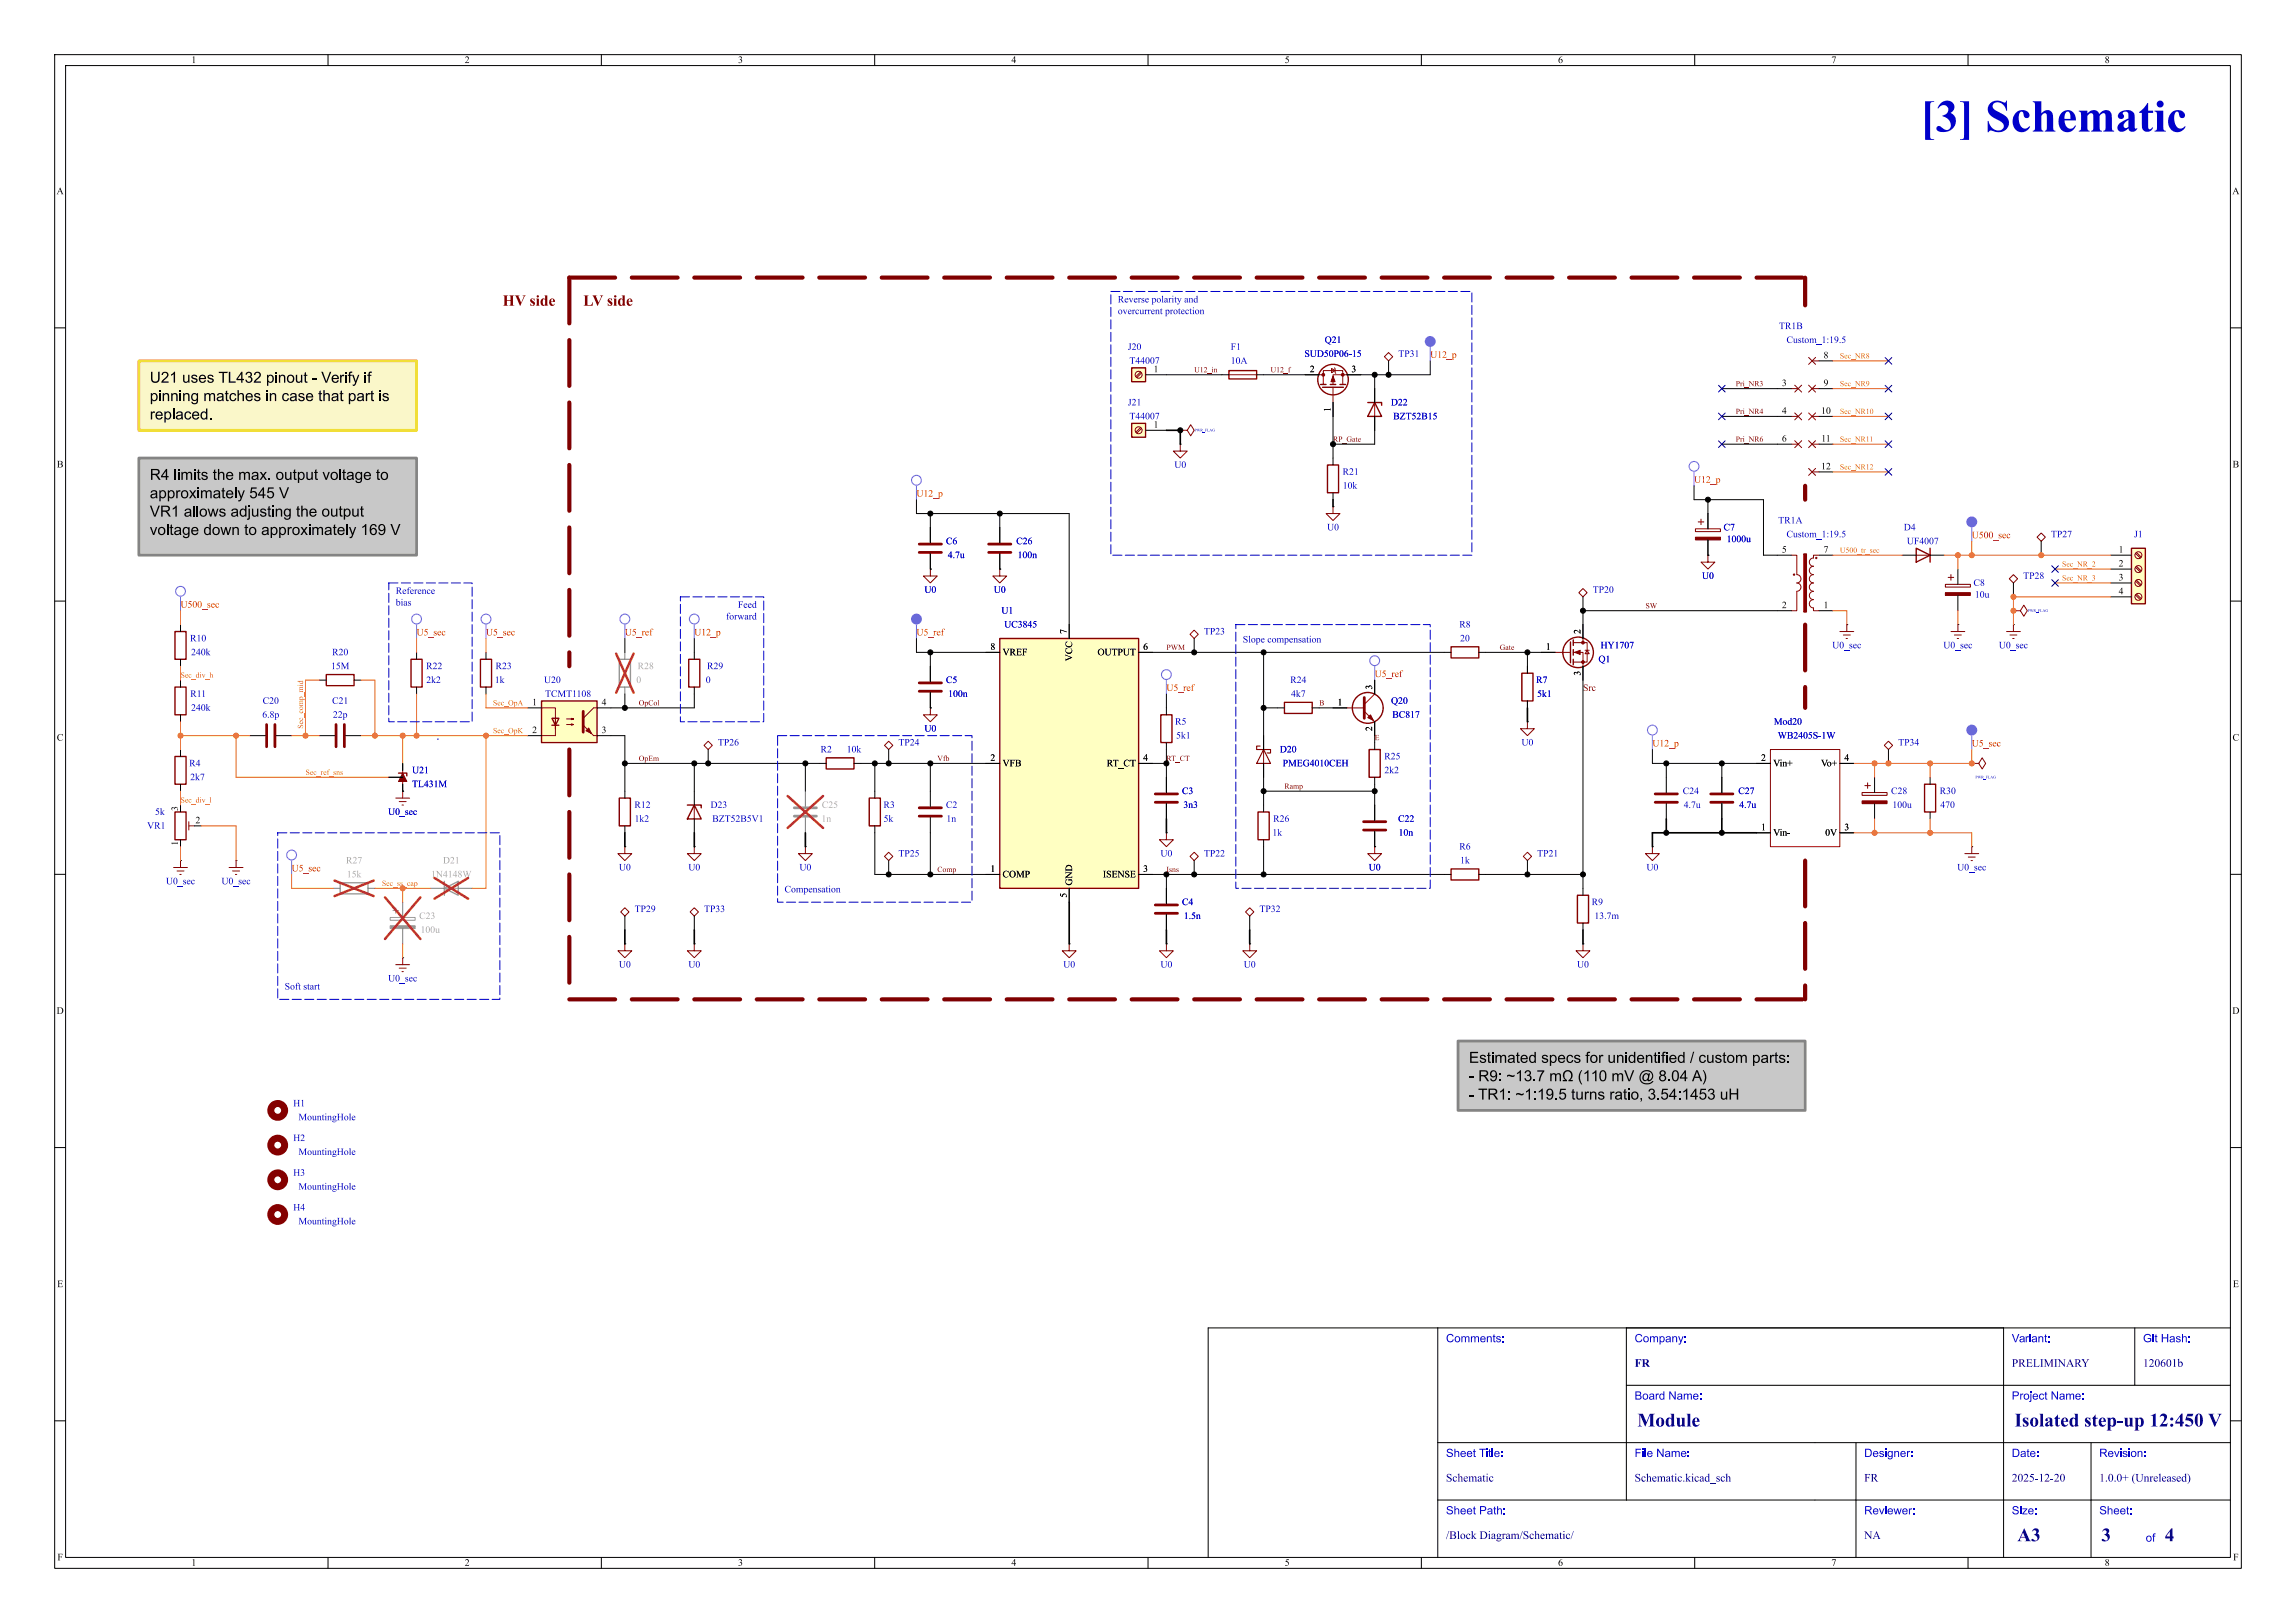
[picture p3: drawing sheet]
<svg xmlns="http://www.w3.org/2000/svg" width="420mm" height="297mm" viewBox="0 0 420 297" stroke-linecap="round" stroke-linejoin="round" font-family="sans-serif">
<defs><g id="words">
<text font-size="8.4" fill="#0000c2" x="351.3" y="26.3">[3] Schematic</text>
<g font-size="3.5" fill="#00007f">
<text x="299.5" y="261.9">Module</text>
<text x="368.5" y="261.9">Isolatedstep-up12:450V</text>
<text x="369" y="282.9">A3</text>
<text x="384.4" y="282.9">3</text>
<text x="396" y="282.9">4</text>
</g>
<g font-size="2.8" fill="#7f0000">
<text x="91.9" y="57.1">HV side</text>
<text x="106.7" y="57.1">LV side</text>
</g>
<g font-size="2.8">
<text x="27.4" y="71.2">U21 uses TL432 pinout - Verify if</text>
<text x="27.4" y="74.5">pinning matches in case that part is</text>
<text x="27.4" y="77.9">replaced.</text>
<text x="27.4" y="89">R4 limits the max. output voltage to</text>
<text x="27.4" y="92.3">approximately 545 V</text>
<text x="27.4" y="95.7">VR1 allows adjusting the output</text>
<text x="27.4" y="99">voltage down to approximately 169 V</text>
<text x="268.7" y="195.6">Estimated specs for unidentified / custom parts:</text>
</g>
<g font-size="2.1" fill="#00f">
<text x="264.5" y="246.2">Comments:</text>
<text x="299" y="246.2">Company:</text>
<text x="368" y="246.2">Variant:</text>
<text x="392" y="246.2">Git Hash:</text>
<text x="299" y="256.7">Board Name:</text>
<text x="368" y="256.7">Project Name:</text>
<text x="264.5" y="267.2">Sheet Title:</text>
<text x="299" y="267.2">File Name:</text>
<text x="341" y="267.2">Designer:</text>
<text x="368" y="267.2">Date:</text>
<text x="384" y="267.2">Revision:</text>
<text x="264.5" y="277.7">Sheet Path:</text>
<text x="341" y="277.7">Reviewer:</text>
<text x="368" y="277.7">Size:</text>
<text x="384" y="277.7">Sheet:</text>
<text x="392.5" y="282.7">of</text>
</g>
<g font-size="2.1" fill="#00007f">
<text x="299" y="250.7">FR</text>
<text x="368" y="250.7">PRELIMINARY</text>
<text x="392" y="250.7">120601b</text>
<text x="264.5" y="271.7">Schematic</text>
<text x="299" y="271.7">Schematic.kicad_sch</text>
<text x="341" y="271.7">FR</text>
<text x="368" y="271.7">2025-12-20</text>
<text x="384" y="271.7">1.0.0+(Unreleased)</text>
<text x="264.5" y="282.2">/Block Diagram/Schematic/</text>
<text x="341" y="282.2">NA</text>
</g>
<g font-size="1.8">
<text x="35" y="12">1</text>
<text x="85" y="12">2</text>
<text x="135" y="12">3</text>
<text x="185" y="12">4</text>
<text x="235" y="12">5</text>
<text x="285" y="12">6</text>
<text x="335" y="12">7</text>
<text x="385" y="12">8</text>
<text x="10.3" y="36">A</text>
<text x="408.3" y="36">A</text>
<text x="333.6" y="65.8">8</text>
<text x="211" y="68.3">1</text>
<text x="239.6" y="68.3">2</text>
<text x="247.2" y="68.3">3</text>
<text x="325.9" y="70.9">3</text>
<text x="333.6" y="70.9">9</text>
<text x="243.6" y="75.4" transform="rotate(-90 243.6 75.4)">1</text>
<text x="325.9" y="75.9">4</text>
<text x="333.1" y="75.9">10</text>
<text x="211" y="78.5">1</text>
<text x="325.9" y="81">6</text>
<text x="333.2" y="81">11</text>
<text x="10.4" y="86">B</text>
<text x="333.1" y="86.1">12</text>
<text x="408.4" y="86">B</text>
<text x="325.9" y="101.3">5</text>
<text x="333.6" y="101.3">7</text>
<text x="387.5" y="101.3">1</text>
<text x="387.5" y="103.9">2</text>
<text x="387.5" y="106.4">3</text>
<text x="325.9" y="111.5">2</text>
<text x="333.6" y="111.5">1</text>
<text x="387.5" y="109">4</text>
<text x="181.2" y="119.1">8</text>
<text x="195.3" y="116" transform="rotate(-90 195.3 116)">7</text>
<text x="209.1" y="119.1">6</text>
<text x="282.8" y="119.1">1</text>
<text x="289.3" y="116" transform="rotate(-90 289.3 116)">2</text>
<text x="183.4" y="120.4">VREF</text>
<text x="196.6" y="121" transform="rotate(-90 196.6 121)">VCC</text>
<text x="200.8" y="120.4">OUTPUT</text>
<text x="289.3" y="123.6" transform="rotate(-90 289.3 123.6)">3</text>
<text x="97.3" y="129.3">1</text>
<text x="110" y="129.3">4</text>
<text x="244.7" y="129.3">1</text>
<text x="251.2" y="126.2" transform="rotate(-90 251.2 126.2)">3</text>
<text x="10.4" y="136">C</text>
<text x="97.3" y="134.4">2</text>
<text x="110" y="134.4">3</text>
<text x="251.2" y="133.8" transform="rotate(-90 251.2 133.8)">2</text>
<text x="408.4" y="136">C</text>
<text x="181.2" y="139.4">2</text>
<text x="183.4" y="140.7">VFB</text>
<text x="202.4" y="140.7">RT_CT</text>
<text x="209.1" y="139.4">4</text>
<text x="322.1" y="139.4">2</text>
<text x="324.4" y="140.7">Vin+</text>
<text x="333.1" y="140.7">Vo+</text>
<text x="337.4" y="139.4">4</text>
<text x="32.8" y="148.4" transform="rotate(-90 32.8 148.4)">3</text>
<text x="32.8" y="154.7" transform="rotate(-90 32.8 154.7)">1</text>
<text x="35.8" y="150.9">2</text>
<text x="322.1" y="152.1">1</text>
<text x="324.4" y="153.4">Vin-</text>
<text x="333.9" y="153.4">0V</text>
<text x="337.4" y="152.1">3</text>
<text x="181.2" y="159.8">1</text>
<text x="183.4" y="161">COMP</text>
<text x="201.8" y="161">ISENSE</text>
<text x="209.1" y="159.8">3</text>
<text x="195.3" y="164.3" transform="rotate(-90 195.3 164.3)">5</text>
<text x="196.6" y="162.1" transform="rotate(-90 196.6 162.1)">GND</text>
<text x="10.3" y="186">D</text>
<text x="408.3" y="186">D</text>
<text x="10.4" y="236">E</text>
<text x="408.4" y="236">E</text>
<text x="10.5" y="286">F</text>
<text x="35" y="287">1</text>
<text x="85" y="287">2</text>
<text x="135" y="287">3</text>
<text x="185" y="287">4</text>
<text x="235" y="287">5</text>
<text x="285" y="287">6</text>
<text x="335" y="287">7</text>
<text x="385" y="287">8</text>
<text x="408.5" y="286">F</text>
</g>
<g font-size="1.8" fill="#0000c2">
<text x="204.5" y="56.1">Reversepolarityand</text>
<text x="204.5" y="58.2">overcurrentprotection</text>
<text x="206.3" y="64.5">J20</text>
<text x="225.1" y="64.5">F1</text>
<text x="238.6" y="65.8">SUD50P06-15</text>
<text x="242.3" y="63.2">Q21</text>
<text x="255.8" y="65.8">TP31</text>
<text x="325.4" y="60.7">TR1B</text>
<text x="326.8" y="63.2">Custom_1:19.5</text>
<text x="206.6" y="67">T44007</text>
<text x="225.1" y="67">10A</text>
<text x="206.3" y="74.6">J21</text>
<text x="206.6" y="77.2">T44007</text>
<text x="254.4" y="74.6">D22</text>
<text x="254.8" y="77.2">BZT52B15</text>
<text x="214.8" y="86.1">U0</text>
<text x="245.6" y="87.3">R21</text>
<text x="245.6" y="89.9">10k</text>
<text x="173" y="100">C6</text>
<text x="185.9" y="100">C26</text>
<text x="242.8" y="97.5">U0</text>
<text x="315.3" y="97.5">C7</text>
<text x="315.8" y="99.7">1000u</text>
<text x="325.3" y="96.2">TR1A</text>
<text x="326.8" y="98.8">Custom_1:19.5</text>
<text x="348.2" y="97.5">D4</text>
<text x="348.8" y="100">UF4007</text>
<text x="375.2" y="98.8">TP27</text>
<text x="390.4" y="98.8">J1</text>
<text x="173.4" y="102.6">4.7u</text>
<text x="186.1" y="102.6">100n</text>
<text x="311.3" y="106.4">U0</text>
<text x="361" y="107.7">C8</text>
<text x="370.1" y="106.4">TP28</text>
<text x="72.4" y="109.4">Reference</text>
<text x="72.4" y="111.5">bias</text>
<text x="135" y="111.9">Feed</text>
<text x="169.1" y="108.9">U0</text>
<text x="181.8" y="108.9">U0</text>
<text x="183.2" y="112.7">U1</text>
<text x="291.3" y="108.9">TP20</text>
<text x="361.2" y="109.8">10u</text>
<text x="34.8" y="117.8">R10</text>
<text x="132.8" y="114.1">forward</text>
<text x="183.7" y="115.3">UC3845</text>
<text x="220.2" y="116.6">TP23</text>
<text x="227.3" y="118.3">Slopecompensation</text>
<text x="266.9" y="115.3">R8</text>
<text x="267.1" y="117.8">20</text>
<text x="292.8" y="119.1">HY1707</text>
<text x="335.2" y="119.1">U0_sec</text>
<text x="355.5" y="119.1">U0_sec</text>
<text x="365.6" y="119.1">U0_sec</text>
<text x="35" y="120.4">240k</text>
<text x="60.6" y="122.9">15M</text>
<text x="60.7" y="120.4">R20</text>
<text x="77.9" y="122.9">R22</text>
<text x="78" y="125.4">2k2</text>
<text x="90.5" y="125.4">1k</text>
<text x="90.6" y="122.9">R23</text>
<text x="99.5" y="125.4">U20</text>
<text x="129.1" y="125.4">0</text>
<text x="129.3" y="122.9">R29</text>
<text x="173" y="125.4">C5</text>
<text x="236" y="125.4">R24</text>
<text x="281" y="125.4">R7</text>
<text x="292.4" y="121.6">Q1</text>
<text x="34.8" y="128">R11</text>
<text x="35" y="130.5">240k</text>
<text x="48" y="131.8">6.8p</text>
<text x="48" y="129.3">C20</text>
<text x="60.7" y="129.3">C21</text>
<text x="60.9" y="131.8">22p</text>
<text x="99.7" y="128">TCMT1108</text>
<text x="173.4" y="128">100n</text>
<text x="236.2" y="128">4k7</text>
<text x="254.5" y="129.3">Q20</text>
<text x="254.7" y="131.8">BC817</text>
<text x="281.2" y="128">5k1</text>
<text x="131.3" y="136.9">TP26</text>
<text x="164.3" y="136.9">TP24</text>
<text x="169.1" y="134.3">U0</text>
<text x="214.9" y="133.1">R5</text>
<text x="215.1" y="135.6">5k1</text>
<text x="278.3" y="136.9">U0</text>
<text x="324.5" y="133.1">Mod20</text>
<text x="325.2" y="135.6">WB2405S-1W</text>
<text x="347.2" y="136.9">TP34</text>
<text x="34.6" y="140.7">R4</text>
<text x="34.8" y="143.2">2k7</text>
<text x="75.4" y="142">U21</text>
<text x="150.1" y="138.1">R2</text>
<text x="154.9" y="138.1">10k</text>
<text x="234.1" y="138.1">D20</text>
<text x="234.6" y="140.7">PMEG4010CEH</text>
<text x="253.2" y="139.4">R25</text>
<text x="253.2" y="142">2k2</text>
<text x="28.4" y="149.6">5k</text>
<text x="71" y="149.6">U0_sec</text>
<text x="75.4" y="144.5">TL431M</text>
<text x="116" y="148.3">R12</text>
<text x="130" y="148.3">D23</text>
<text x="161.6" y="148.3">R3</text>
<text x="173" y="148.3">C2</text>
<text x="216.2" y="145.8">C3</text>
<text x="216.5" y="148.3">3n3</text>
<text x="307.8" y="145.8">C24</text>
<text x="308" y="148.3">4.7u</text>
<text x="318" y="145.8">C27</text>
<text x="318.1" y="148.3">4.7u</text>
<text x="345.9" y="145.8">C28</text>
<text x="346.2" y="148.3">100u</text>
<text x="354.8" y="145.8">R30</text>
<text x="354.9" y="148.3">470</text>
<text x="26.9" y="152.1">VR1</text>
<text x="116.1" y="150.8">1k2</text>
<text x="130.3" y="150.8">BZT52B5V1</text>
<text x="161.6" y="150.8">5k</text>
<text x="173.1" y="150.8">1n</text>
<text x="232.8" y="153.4">1k</text>
<text x="232.9" y="150.8">R26</text>
<text x="255.7" y="150.8">C22</text>
<text x="255.8" y="153.4">10n</text>
<text x="266.9" y="155.9">R6</text>
<text x="113.2" y="159.7">U0</text>
<text x="125.9" y="159.7">U0</text>
<text x="146.2" y="159.7">U0</text>
<text x="164.3" y="157.2">TP25</text>
<text x="212.3" y="157.2">U0</text>
<text x="220.2" y="157.2">TP22</text>
<text x="250.4" y="159.7">U0</text>
<text x="267.1" y="158.5">1k</text>
<text x="281.2" y="157.2">TP21</text>
<text x="301.2" y="159.7">U0</text>
<text x="358" y="159.7">U0_sec</text>
<text x="30.4" y="162.3">U0_sec</text>
<text x="40.5" y="162.3">U0_sec</text>
<text x="116.1" y="167.4">TP29</text>
<text x="128.8" y="167.4">TP33</text>
<text x="143.5" y="164">Compensation</text>
<text x="216.2" y="166.1">C4</text>
<text x="230.4" y="167.4">TP32</text>
<text x="291.1" y="166.1">R9</text>
<text x="216.5" y="168.6">1.5n</text>
<text x="291.7" y="168.6">13.7m</text>
<text x="113.2" y="177.5">U0</text>
<text x="125.9" y="177.5">U0</text>
<text x="194.5" y="177.5">U0</text>
<text x="212.3" y="177.5">U0</text>
<text x="227.5" y="177.5">U0</text>
<text x="288.5" y="177.5">U0</text>
<text x="52.1" y="181.8">Softstart</text>
<text x="71" y="180.1">U0_sec</text>
<text x="53.6" y="202.9">H1</text>
<text x="53.6" y="209.3">H2</text>
<text x="54.6" y="205.5">MountingHole</text>
<text x="53.6" y="215.6">H3</text>
<text x="54.6" y="211.8">MountingHole</text>
<text x="53.6" y="222">H4</text>
<text x="54.6" y="218.2">MountingHole</text>
<text x="54.6" y="224.5">MountingHole</text>
</g>
<g font-size="1.8" fill="#f00">
<text x="261.6" y="65.7">U12_p</text>
<text x="309.9" y="88.6">U12_p</text>
<text x="167.6" y="91.1">U12_p</text>
<text x="360.7" y="98.7">U500_sec</text>
<text x="33" y="111.4">U500_sec</text>
<text x="76.2" y="116.5">U5_sec</text>
<text x="88.9" y="116.5">U5_sec</text>
<text x="114.3" y="116.5">U5_ref</text>
<text x="127" y="116.5">U12_p</text>
<text x="167.6" y="116.5">U5_ref</text>
<text x="251.5" y="124.1">U5_ref</text>
<text x="213.4" y="126.7">U5_ref</text>
<text x="302.3" y="136.8">U12_p</text>
<text x="360.7" y="136.8">U5_sec</text>
<text x="53.3" y="159.7">U5_sec</text>
</g>
<g font-size="1.8" fill="#abaaa8">
<text x="116.4" y="125.4">0</text>
<text x="116.6" y="122.9">R28</text>
<text x="150.3" y="148.3">C25</text>
<text x="150.3" y="150.8">1n</text>
<text x="63.3" y="158.5">R27</text>
<text x="63.4" y="161">15k</text>
<text x="78.8" y="161">1N4148W</text>
<text x="81" y="158.5">D21</text>
<text x="76.7" y="168.6">C23</text>
<text x="76.9" y="171.2">100u</text>
</g>
<text font-size="1.8" fill="#840000" x="289.6" y="126.7">Src</text>
<g font-size="1.4" fill="#ff7300">
<text x="336.5" y="65.8">Sec_NR8</text>
<text x="336.5" y="70.8">Sec_NR9</text>
<text x="336.5" y="75.9">Sec_NR10</text>
<text x="336.5" y="81">Sec_NR11</text>
<text x="336.5" y="86.1">Sec_NR12</text>
<text x="336.5" y="101.3">U500_tr_sec</text>
<text x="377.2" y="106.4">Sec_NR_3</text>
<text x="377.2" y="103.9">Sec_NR_2</text>
<text x="33" y="124.2">Sec_div_h</text>
<text x="90.2" y="129.3">Sec_OpA</text>
<text x="55.6" y="133.3" transform="rotate(-90 55.6 133.3)">Sec_comp_mid</text>
<text x="90.2" y="134.3">Sec_OpK</text>
<text x="55.9" y="142">Sec_ref_sns</text>
<text x="33" y="147">Sec_div_l</text>
<text x="69.8" y="162.3">Sec_ss_cap</text>
</g>
<g font-size="1.4" fill="#840000">
<text x="218.4" y="68.3">U12_in</text>
<text x="232.4" y="68.3">U12_f</text>
<text x="317.5" y="70.8">Pri_NR3</text>
<text x="317.5" y="75.9">Pri_NR4</text>
<text x="243.8" y="81">RP_Gate</text>
<text x="317.5" y="81">Pri_NR6</text>
<text x="301" y="111.5">SW</text>
<text x="213.4" y="119.1">PWM</text>
<text x="274.3" y="119.1">Gate</text>
<text x="116.8" y="129.3">OpCol</text>
<text x="241.3" y="129.3">B</text>
<text x="116.8" y="139.4">OpEm</text>
<text x="171.4" y="139.4">Vfb</text>
<text x="213.4" y="139.4">RT_CT</text>
<text x="234.9" y="144.5">Ramp</text>
<text x="171.4" y="159.7">Comp</text>
<text x="213.4" y="159.7">Isns</text>
</g>
<text font-size="1.4" x="251.5" y="135.6">E</text>
<g font-size=".7" fill="#0000c2">
<text x="218.5" y="79.1">PWR_FLAG</text>
<text x="370.9" y="112.2">PWR_FLAG</text>
<text x="361.3" y="142.6">PWR_FLAG</text>
</g>
</g></defs>
<g fill="none" stroke="#000" stroke-width=".18">
<path d="M10 10h400v277h-400zM12 12h396v273h-396zM60 10v2M110 10v2M160 10v2M210 10v2M260 10v2M310 10v2M360 10v2M10 60h2M408 60h2M10 110h2"/>
<path d="M408 110h2M10 160h2M408 160h2M10 210h2M408 210h2M263 243v42M297.5 253.5h110.5M297.5 243v31.5M366.5 243v42M390.5 243v10.5M408 243h-187v42M10 260h2"/>
<path d="M263 274.5h145M263 264h145M339.5 264v21M382.5 264v21M408 260h2M60 285v2M110 285v2M160 285v2M210 285v2M260 285v2M310 285v2M360 285v2"/>
</g>
<path d="M25.4 66h50.8v12.7h-50.8z" fill="#faf7c9"/>
<g fill="#c8c8c8">
<path d="M25.4 83.8h50.8v17.8h-50.8z"/>
<path d="M266.7 190.5h63.5v12.7h-63.5z"/>
</g>
<circle cx="261.6" cy="62.5" r=".9" fill="#845eff" stroke="#845eff" stroke-width=".2"/>
<path d="M261.6 63.5v2.5M213.4 124.5v2.5" fill="none" stroke="#845eff" stroke-width=".18"/>
<circle cx="213.4" cy="123.4" r=".9" fill="none" stroke="#845eff" stroke-width=".2"/>
<g fill="none" stroke="#840000" stroke-width=".18">
<path d="M215.9 78.7h1.3l.6-1 .6 1-.6 1.1-.6-1.1M224.8 68.6h5.1M241.3 68.6h.8M242.1 70.4v-2.6h3.5v2.6M243.6 67.4l.6 .4-.6 .4zM243.8 70.9v2.8M244.1 67.3l.1 .1v.8l.1 .1M246.4 68.6h-2.6v1.8M251.5 73.7v2.5M253.2 65.3l.8-.8 .8 .8-.8 .7zM215.9 81.3v1.3h1.3l-1.3 1.2-1.3-1.2h1.3M217.7 116.1l.7-.8 .8 .8-.8 .7z"/>
<path d="M284.5 119.4h2.8M287.8 117.6h2.5v3.6h-2.5M287.8 119.4h1.8v2.5M289.6 107.7l.7 .8-.7 .7-.8-.7zM289.6 116.8v.8M289.9 119h.8M290.3 119l.4 .6h-.8zM161.8 136.4l.8-.8 .7 .8-.7 .8zM170.2 129.5v1.3h1.2l-1.2 1.3-1.3-1.3h1.3M231.1 137.2v2.5M127 147.3v2.6M161.8 156.7l.8-.7 .7 .7-.7 .8z"/>
<path d="M195.6 172.7v1.3h1.2l-1.2 1.3-1.3-1.3h1.3"/>
</g>
<g fill="none" stroke="#000" stroke-width=".18">
<path d="M215.9 78.7h.1M223.5 68.6h1.3M229.9 68.6h1.2M238.8 68.6h2.5M243.8 73.7v2.5M246.4 68.6h2.5M251.5 71.1v2.6M251.5 76.2v2.5M254 66v2.6M215.9 81.3h.1M218.4 116.8v2.6M264.2 119.4h1.2"/>
<path d="M270.5 119.4h1.3M281.9 119.4h2.6M289.6 109.2v2.6M289.6 114.3v2.5M162.6 137.2v2.5M170.2 129.5h.1M213.4 129.5v1.3M213.4 135.9v1.3M231.1 134.6v2.6M231.1 139.7v2.5M289.6 121.9v2.6M114.3 144.8v1.3"/>
<path d="M114.3 151.1v1.3M127 144.8v2.5M127 149.9v2.5M162.6 157.5v2.5M170.2 144.8v2.8M170.2 149.6v2.8M231.1 147.3v1.3M231.1 153.7v1.2M195.6 172.7h.1"/>
</g>
<g fill="none" stroke="#840000" stroke-width=".25">
<path d="M224.8 67.8h5.1v1.5h-5.1zM241.6 70.4h1M241.9 70.9h3.8M243.3 70.4h1M245.1 70.4h1M250.2 73.7h2.5v.5M251.5 73.7l1.2 2.5h-2.5zM265.4 118.4h5.1v2h-5.1zM287.3 117.5v3.8M287.8 117.1v1M287.8 118.9v1M212.3 130.8h2.1v5.1h-2.1z"/>
<path d="M287.8 120.7v1M113.3 146.1h2v5h-2zM125.7 147.3h2.6v.5M127 147.3l1.3 2.6h-2.6zM230.1 148.6h2.1v5.1h-2.1z"/>
<circle cx="243.8" cy="69.5" r="2.79"/>
<circle cx="288.7" cy="119.4" r="2.79"/>
</g>
<path d="M230.5 136.5h-.6v.7h2.5v.6h-.6M231.1 137.2l1.3 2.5h-2.5z" fill="none" stroke="#840000" stroke-width=".2"/>
<g fill="#840000" stroke="#840000" stroke-width=".18">
<path d="M288 119.4l1.1-.4v.8z"/>
<path d="M243.8 68.8l.4 1.1h-.7z"/>
<circle cx="289.6" cy="117.6" r=".25"/>
<circle cx="289.6" cy="121.2" r=".25"/>
<circle cx="242.1" cy="68.6" r=".25"/>
<circle cx="245.6" cy="68.6" r=".25"/>
</g>
<path d="M168.1 147.8h4.1M168.1 149.4h4.1" fill="none" stroke="#840000" stroke-width=".51"/>
<path d="M99.1 128.3h10.1v7.6h-10.1z" fill="#ffffc2"/>
<path d="M32 115.6h2v5.1h-2zM32 138.4h2v5.1h-2zM32 125.7h2v5.1h-2zM59.7 123.4h5.1v2.1h-5.1zM75.2 120.7h2v5h-2zM87.9 120.7h2v5h-2zM99.1 128.3h10.1v7.6h-10.1zM101 131.4h1.2l-.6 1.3zM101 132.7h1.2M352 143.5h2.1v5.1h-2.1z" fill="none" stroke="#840000" stroke-width=".25"/>
<g fill="none" stroke="#840000" stroke-width=".18">
<path d="M327.7 71.1h1.2M327.7 76.2h1.2M328.3 70.5l1.3 1.3M328.3 75.6l1.3 1.2M329.6 70.5l-1.3 1.3M329.6 75.6l-1.3 1.2M330.8 65.4l1.3 1.3M330.8 70.5l1.3 1.3M330.8 75.6l1.3 1.2M331.5 71.1h1.2M331.5 76.2h1.2M331.5 66h1.2"/>
<path d="M332.1 65.4l-1.3 1.3M332.1 70.5l-1.3 1.3M332.1 75.6l-1.3 1.2M243.8 92.7v1.3h1.3l-1.3 1.3-1.2-1.3h1.2M310.1 96.8h4.6v.5h-4.6zM310.6 95.5h1.1M311.1 95v1M327.7 81.3h1.2M328.3 80.6l1.3 1.3M329.6 80.6l-1.3 1.3M330.8 80.6l1.3 1.3M330.8 85.7l1.3 1.3"/>
<path d="M331.5 81.3h1.2M331.5 86.4h1.2M332.1 80.6l-1.3 1.3M332.1 85.7l-1.3 1.3M312.4 101.6v1.3h1.3l-1.3 1.2-1.3-1.2h1.3M99.1 129.5h2.5v3.9v-2M101.6 132.7v1.9h-2.5M103.6 131.6h1.3l-.4 .1v-.3l.4 .2M103.6 132.6h1.3l-.4 .1v-.2l.4 .1M108.6 134.6h.6M109.2 129.5h-.6l-1.9 1.9M128.8 136.4l.7-.8 .8 .8-.8 .8z"/>
<path d="M323.8 137.2h12.7v17.7h-12.7zM344.7 136.4l.7-.8 .8 .8-.8 .8zM360.7 139.7h1.2l.7-1 .6 1-.6 1-.7-1M213.4 152.4v1.3h1.2l-1.2 1.2-1.3-1.2h1.3M217.7 156.7l.7-.7 .8 .7-.8 .8zM302.3 154.9v1.3h1.2l-1.2 1.3-1.3-1.3h1.3M340.6 145h4.6v.5h-4.6zM341.1 143.8h1M341.6 143.3v1M359.4 156.2h2.5M360 156.8h1.3M360.6 157.5h.2"/>
<path d="M360.7 154.9v1.3M213.4 172.7v1.3h1.2l-1.2 1.3-1.3-1.3h1.3M227.8 166.9l.8-.8 .8 .8-.8 .7zM228.6 172.7v1.3h1.3l-1.3 1.3-1.3-1.3h1.3"/>
</g>
<g fill="none" stroke="#840000" stroke-width=".51">
<path d="M168.1 99.6h4.1M168.1 101.1h4.1M48.8 132.6v4.1M50.3 132.6v4.1M61.5 132.6v4.1M63 132.6v4.1M106.7 130.2v3.8M211.3 145.3h4.1M211.3 146.8h4.1M302.8 145.3h4M302.8 146.8h4M312.9 145.3h4.1"/>
<path d="M312.9 146.8h4.1M211.3 165.6h4.1M211.3 167.1h4.1"/>
</g>
<g fill="#840000" stroke="#840000" stroke-width=".18">
<path d="M107.2 133.7l.5-.5 .5 1z"/>
<path d="M106.7 132.7l1.9 1.9z"/>
<path d="M340.6 146.6h4.6v.5h-4.6z"/>
<path d="M310.1 98.3h4.6v.5h-4.6z"/>
</g>
<g fill="none" stroke="#000" stroke-width=".18">
<path d="M325.1 71.1h2.6M325.1 76.2h2.6M332.7 71.1h2.6M332.7 66h2.6M170.2 96.5v2.8M243.8 92.7h.1M312.4 94v2.8M312.4 98.8v2.8M325.1 81.3h2.6M33 114.3v1.3M76.2 119.4v1.3M88.9 119.4v1.3"/>
<path d="M170.2 101.3v2.8M312.4 101.6h.1M33 120.7v1.2M33 124.5v1.2M33 130.8v1.3M33 137.2v1.2M45.7 134.6h2.8M50.5 134.6h2.8M58.4 134.6h2.8M58.4 124.5h1.3M63.2 134.6h2.8M64.8 124.5h1.2"/>
<path d="M76.2 125.7v1.3M88.9 125.7v1.3M96.5 129.5h2.6M96.5 134.6h2.6M109.2 129.5h2.6M109.2 134.6h2.6M129.5 137.2v2.5M321.3 139.7h2.5M336.5 139.7h2.6M345.4 137.2v2.5M360.7 139.7h.1M33 143.5v1.3"/>
<path d="M213.4 152.4h.1M213.4 142.2v2.8M213.4 147.1v2.8M218.4 157.5v2.5M302.3 154.9h.1M304.8 142.2v2.8M304.8 147.1v2.8M315 142.2v2.8M315 147.1v2.8M321.3 152.4h2.5M336.5 152.4h2.6M342.9 142.2v2.8"/>
<path d="M342.9 147.1v2.8M353.1 142.2v1.3M353.1 148.6v1.3M360.7 154.9h.1M213.4 172.7h.1M213.4 162.6v2.8M213.4 167.4v2.8M228.6 172.7h.1M228.6 167.6v2.6"/>
</g>
<g fill="none" stroke="#845eff" stroke-width=".2">
<circle cx="309.9" cy="85.3" r=".9"/>
<circle cx="33" cy="108.2" r=".9"/>
<circle cx="76.2" cy="113.3" r=".9"/>
<circle cx="88.9" cy="113.3" r=".9"/>
<circle cx="302.3" cy="133.6" r=".9"/>
</g>
<path d="M309.9 86.4v2.5M33 109.2v2.6M76.2 114.3v2.5M88.9 114.3v2.5M302.3 134.6v2.6M360.7 134.6v2.6" fill="none" stroke="#845eff" stroke-width=".18"/>
<circle cx="360.7" cy="133.6" r=".9" fill="#845eff" stroke="#845eff" stroke-width=".2"/>
<path d="M182.9 116.8h25.4v45.8h-25.4z" fill="#ffffc2"/>
<path d="M182.9 116.8h25.4v45.8h-25.4zM32 148.6h2v5.1h-2z" fill="none" stroke="#840000" stroke-width=".25"/>
<g fill="none" stroke="#000" stroke-width=".18">
<path d="M182.9 96.5v2.8M170.2 104.1h.1M180.3 119.4h2.6M182.9 104.1h.1M182.9 101.3v2.8M195.6 114.3v2.5M208.3 119.4h2.5M170.2 121.9v2.8M170.2 126.7v2.8M180.3 139.7h2.6M208.3 139.7h2.5M180.3 160h2.6"/>
<path d="M195.6 162.6v2.5M208.3 160h2.5"/>
</g>
<path d="M180.8 99.6h4.1M180.8 101.1h4.1M168.1 125h4.1M168.1 126.5h4.1" fill="none" stroke="#840000" stroke-width=".51"/>
<path d="M170.2 104.1v1.3h1.2l-1.2 1.3-1.3-1.3h1.3M182.9 104.1v1.3h1.2l-1.2 1.3-1.3-1.3h1.3M34.5 150.4v1.5M34.5 151.1h1.1" fill="none" stroke="#840000" stroke-width=".18"/>
<circle cx="167.6" cy="113.3" r=".9" fill="#845eff" stroke="#845eff" stroke-width=".2"/>
<path d="M167.6 114.3v2.5" fill="none" stroke="#845eff" stroke-width=".18"/>
<path d="M207 67.3h2.5v2.6h-2.5z" fill="#ffffc2"/>
<path d="M207 67.3h2.5v2.6h-2.5z" fill="none" stroke="#840000" stroke-width=".25"/>
<g fill="none" stroke="#840000" stroke-width=".18">
<path d="M208.6 68.1l-.8 .8M208.8 68.2l-.9 .9"/>
<circle cx="208.3" cy="68.6" r=".63"/>
</g>
<path d="M209.5 68.6h3.9" fill="none" stroke="#000" stroke-width=".18"/>
<path d="M207 77.5h2.5v2.5h-2.5z" fill="#ffffc2"/>
<path d="M207 77.5h2.5v2.5h-2.5zM242.8 85.1h2.1v5.1h-2.1zM126 120.7h2v5h-2zM151.1 138.7h5.1v2h-5.1zM278.4 123.2h2v5.1h-2zM72.9 141.5h1.5v.5M159 146.1h2v5h-2zM288.5 163.8h2.1v5.1h-2.1z" fill="none" stroke="#840000" stroke-width=".25"/>
<g fill="none" stroke="#840000" stroke-width=".18">
<path d="M208.6 78.2l-.8 .9M208.8 78.4l-.9 .8M372.6 98.3l.8-.8 .7 .8-.7 .8zM367.5 105.9l.8-.7 .8 .7-.8 .8zM279.4 132.1v1.3h1.3l-1.3 1.2-1.3-1.2h1.3M31.7 158.8h2.6M32.4 159.4h1.3M33 157.5v1.3M41.9 158.8h2.5M42.5 159.4h1.3M43.2 157.5v1.3M72.4 146.1h2.5"/>
<path d="M73 146.7h1.3M73.5 147.3h.3M73.7 141v2.5M73.7 144.8v1.3M114.3 154.9v1.3h1.3l-1.3 1.3-1.3-1.3h1.3M127 154.9v1.3h1.3l-1.3 1.3-1.3-1.3h1.3M147.3 154.9v1.3h1.3l-1.3 1.3-1.3-1.3h1.3M278.6 156.7l.8-.7 .8 .7-.8 .8zM32.9 160h.2M43.1 160h.2M72.4 176.5h2.5M73 177.2h1.3"/>
<path d="M73.5 177.8h.3M73.7 175.3v1.2M113.5 166.9l.8-.8 .8 .8-.8 .7zM114.3 172.7v1.3h1.3l-1.3 1.3-1.3-1.3h1.3M126.2 166.9l.8-.8 .8 .8-.8 .7zM127 172.7v1.3h1.3l-1.3 1.3-1.3-1.3h1.3"/>
<circle cx="208.3" cy="78.7" r=".63"/>
</g>
<g fill="none" stroke="#000" stroke-width=".18">
<path d="M209.5 78.7h3.9M243.8 83.8v1.3M243.8 90.2v1.2M373.4 99.1v2.5M127 119.4v1.3M368.3 106.7v2.5M73.7 139.7v1.3M127 125.7v1.3M149.9 139.7h1.2M156.2 139.7h1.3M279.4 132.1h.1M279.4 121.9v1.3"/>
<path d="M279.4 128.3v1.2M33 157.5h.1M43.2 157.5h.1M71.1 142.2h2.6M73.7 144.8h.1M73.7 143.5v1.3M114.3 154.9h.1M127 154.9h.1M147.3 154.9h.1M160 144.8v1.3M160 151.1v1.3M279.4 157.5v2.5"/>
<path d="M73.7 175.3h.1M114.3 172.7h.1M114.3 167.6v2.6M127 172.7h.1M127 167.6v2.6M289.6 162.6v1.2M289.6 168.9v1.3"/>
</g>
<path d="M145.3 147.8h4.1M145.3 149.4h4.1" fill="none" stroke="#9c9b98" stroke-width=".51"/>
<path d="M114.3 119.4v1.3M114.3 125.7v1.3M147.3 144.8v2.8M147.3 149.6v2.8M61 162.6h1.2M67.3 162.6h1.3M73.7 165.1v2.8M73.7 169.9v2.8M78.7 162.6h2.6M83.8 162.6h2.6" fill="none" stroke="#7a7a77" stroke-width=".18"/>
<path d="M112.7 119.6l3.2 7.2M115.9 119.6l-3.2 7.2M144.1 145.7l6.5 5.8M150.6 145.7l-6.5 5.8M61.2 161.1l7.2 2.9M68.4 161.1l-7.2 2.9M70.4 164.2l6.5 7.6M76.9 164.2l-6.5 7.6M79.5 160.7l6.1 3.8M85.6 160.7l-6.1 3.8" fill="none" stroke="#e12e31" stroke-width=".46"/>
<g fill="none" stroke="#845eff" stroke-width=".2">
<circle cx="167.6" cy="87.9" r=".9"/>
<circle cx="114.3" cy="113.3" r=".9"/>
<circle cx="127" cy="113.3" r=".9"/>
<circle cx="53.3" cy="156.5" r=".9"/>
</g>
<path d="M167.6 88.9v2.5M360.7 96.5v2.6M114.3 114.3v2.5M127 114.3v2.5M53.3 157.5v2.5" fill="none" stroke="#845eff" stroke-width=".18"/>
<path d="M113.3 120.7h2v5h-2zM62.2 161.5h5.1v2.1h-5.1zM81.3 162.6l2.5-1.3v2.5zM81.3 161.3v2.5" fill="none" stroke="#9c9b98" stroke-width=".25"/>
<path d="M71.4 167.9h4.5v.5h-4.5zM71.9 166.6h1M72.4 166.1v1M81.3 162.6h2.5" fill="none" stroke="#9c9b98" stroke-width=".18"/>
<path d="M73.7 141.5l.7 1.5h-1.5z" fill="#840000" stroke="#840000" stroke-width=".18"/>
<path d="M71.4 169.4h4.5v.5h-4.5z" fill="#9c9b98" stroke="#9c9b98" stroke-width=".18"/>
<g fill="none" stroke="#840000" stroke-width="1.3">
<circle cx="50.8" cy="203.2" r="1.27"/>
<circle cx="50.8" cy="209.5" r="1.27"/>
<circle cx="50.8" cy="215.9" r="1.27"/>
<circle cx="50.8" cy="222.2" r="1.27"/>
</g>
<circle cx="360.7" cy="95.5" r=".9" fill="#845eff" stroke="#845eff" stroke-width=".2"/>
<path d="M389.9 100.3h2.5v10.2h-2.5z" fill="#ffffc2"/>
<g fill="none" stroke="#840000" stroke-width=".25">
<path d="M350.5 100.3l2.6 1.3-2.6 1.3zM353.1 100.3v2.6M389.9 100.3h2.5v10.2h-2.5zM234.9 128.5h5.1v2.1h-5.1zM250.4 137.2h2.1v5h-2.1zM265.4 159h5.1v2h-5.1z"/>
<circle cx="250.2" cy="129.5" r="2.82"/>
</g>
<g fill="none" stroke="#840000" stroke-width=".18">
<path d="M327.7 101.6h1v3.6a.76 .76 0 0 1 .7 .7 .76 .76 0 0 1-.7 .8 .76 .76 0 0 1 .7 .7 .76 .76 0 0 1-.7 .8v3.6h-1M331.7 105.2a.76 .76 0 0 0-.7 .7 .76 .76 0 0 0 .7 .8 .77 .77 0 0 0-.7 .7 .77 .77 0 0 0 .7 .8 .76 .76 0 0 0-.7 .8 .76 .76 0 0 0 .7 .7 .76 .76 0 0 0-.7 .8 .76 .76 0 0 0 .7 .8v.5h1M332.7 101.6h-1v.5a.76 .76 0 0 0-.7 .8 .76 .76 0 0 0 .7 .7 .76 .76 0 0 0-.7 .8 .76 .76 0 0 0 .7 .8M336.5 115.6h2.6M337.2 116.2h1.3M337.7 116.8h.2M337.8 114.3v1.3M350.5 101.6h2.6M355.9 106.9h4.5v.5h-4.5zM356.4 105.7h1M356.9 115.6h2.5M356.9 105.2v1"/>
<path d="M357.5 116.2h1.3M358 116.8h.3M358.1 114.3v1.3M367 115.6h2.6M367.7 116.2h1.2M368.2 116.8h.2M368.3 111.8h1.3l.6-1.1 .6 1.1-.6 1-.6-1M368.3 114.3v1.3M390.6 101.3l.9 .8M390.6 103.8l.9 .8M390.6 106.3l.9 .9M390.6 108.9l.9 .8"/>
<path d="M390.8 101.1l.9 .8M390.8 103.6l.9 .9M390.8 106.2l.9 .8M390.8 108.7l.9 .9M246.4 129.5h3.2M249.6 130.2l1.9 1.9M251.5 127l-1.9 1.9M251.5 154.9v1.3h1.2l-1.2 1.3-1.3-1.3h1.3M289.6 172.7v1.3h1.2l-1.2 1.3-1.3-1.3h1.3"/>
<circle cx="328.2" cy="105.2" r=".13"/>
<circle cx="332.2" cy="102.1" r=".13"/>
<circle cx="391.2" cy="104.1" r=".63"/>
<circle cx="391.2" cy="101.6" r=".63"/>
<circle cx="391.2" cy="109.2" r=".63"/>
<circle cx="391.2" cy="106.7" r=".63"/>
</g>
<g fill="none" stroke="#000" stroke-width=".18">
<path d="M213.4 68.6h10.1M231.1 68.6h7.7M243.8 76.2v7.6M251.5 68.6v2.5M251.5 78.7v2.6h-7.7M261.6 66v2.6h-12.7M315 76.2h10.1M315 71.1h10.1M167.6 91.4v2.6h28v20.3M170.2 94v2.5M182.9 94v2.5M309.9 88.9v2.5h12.7v10.2h5.1"/>
<path d="M312.4 91.4v2.6M315 81.3h10.1M114.3 116.8v2.6M127 116.8v2.6M167.6 116.8v2.6h12.7M170.2 119.4v2.5M210.8 119.4h53.4M231.1 119.4v15.2M271.8 119.4h10.1M279.4 119.4v2.5M327.7 111.8h-38.1v2.5M332.7 101.6h2.6"/>
<path d="M332.7 111.8h2.6M337.8 114.3h.1M348 101.6h2.5M353.1 101.6h2.5M358.1 114.3h.1M358.1 104.1v2.8M358.1 109v2.8M368.3 111.8h.1M368.3 114.3h.1M386.1 101.6h3.8M386.1 104.1h3.8M386.1 106.7h3.8"/>
<path d="M386.1 109.2h3.8M111.8 134.6h2.5v10.2M114.3 139.7h35.6M114.3 127v2.5M127 127v2.5h-15.2M127 139.7v5.1M147.3 139.7v5.1M157.5 139.7h22.8M160 139.7v5.1M170.2 139.7v5.1M210.8 139.7h2.6M213.4 127v2.5"/>
<path d="M213.4 137.2v5M231.1 129.5h3.8M240 129.5h6.4M251.5 124.5v2.5M251.5 132.1v2.5M251.5 135.9v1.3M289.6 124.5v38.1M302.3 137.2v2.5h19M304.8 139.7v2.5M315 139.7v2.5M160 152.4v7.6h20.3M170.2 152.4v7.6"/>
<path d="M231.1 142.2v5.1M231.1 154.9v5.1M231.1 144.8h20.4M251.5 154.9h.1M251.5 142.2v7.9M251.5 152.1v2.8M210.8 160h54.6M213.4 160v2.6M270.5 160h19.1M289.6 172.7h.1"/>
</g>
<path d="M249.6 127.6v3.8M249.4 150.4h4.1M249.4 151.9h4.1" fill="none" stroke="#840000" stroke-width=".51"/>
<circle cx="251.5" cy="120.9" r=".9" fill="none" stroke="#845eff" stroke-width=".2"/>
<path d="M251.5 121.9v2.6" fill="none" stroke="#845eff" stroke-width=".18"/>
<g fill="#840000" stroke="#840000" stroke-width=".18">
<path d="M250.2 131.3l.5-.5 .5 1z"/>
<path d="M329.9 101.3h.6v10.7h-.6z"/>
<path d="M355.9 108.5h4.5v.5h-4.5z"/>
</g>
<path d="M80 135.3h.1" fill="none" stroke="#0000c2" stroke-width=".18" stroke-dasharray="1.7 .6"/>
<path d="M104.1 50.8h226.1M104.1 50.8v71.1M330.2 50.8v5.1M330.2 88.9v2.5M330.2 114.3v15.2M104.1 137.2v45.7M330.2 157.5v25.4M104.1 182.9h226.1" fill="none" stroke="#7f0000" stroke-width=".76" stroke-dasharray="8.4 3"/>
<g fill="none" stroke="#000" stroke-width=".3">
<path d="M213.4 78.7h2.5v2.6M243.8 91.4v1.3M279.4 129.5v2.6M114.3 152.4v2.5M127 152.4v2.5M147.3 152.4v2.5M213.4 149.9v2.5M304.8 149.9v2.5M315 149.9v2.5M321.3 152.4h-19v2.5M114.3 170.2v2.5M127 170.2v2.5"/>
<path d="M195.6 165.1v7.6M213.4 170.2v2.5M228.6 170.2v2.5M289.6 170.2v2.5"/>
</g>
<g fill="none" stroke="#ff7300" stroke-width=".18">
<path d="M335.3 76.2h10.1M335.3 71.1h10.1M335.3 66h10.1M335.3 81.3h10.1M335.3 86.4h10.1M360.7 99.1v2.5M33 111.8v2.5M76.2 116.8v2.6M88.9 116.8v2.6M335.3 101.6h12.7M335.3 111.8h2.5v2.5M355.6 101.6h30.5"/>
<path d="M358.1 101.6v2.5M358.1 111.8v2.5M375.9 106.7h10.2M375.9 104.1h10.2M386.1 109.2h-17.8v5.1M33 134.6h12.7M33 121.9v2.6M33 132.1v5.1M43.2 134.6v7.6h27.9M53.3 134.6h5.1M58.4 124.5h-2.5v10.1M66 134.6h30.5"/>
<path d="M66 124.5h2.6v10.1M73.7 134.6v5.1M76.2 127v7.6M88.9 127v2.5h7.6M88.9 134.6v28h-2.5M342.9 139.7v2.5M353.1 139.7v2.5M360.7 137.2v2.5h-21.6M33 144.8v2.5M33 154.9v2.6M36.8 151.1h6.4v6.4M339.1 152.4h21.6v2.5"/>
<path d="M342.9 149.9v2.5M353.1 149.9v2.5M53.3 160v2.6h7.7M68.6 162.6h10.1M73.7 162.6v2.5M73.7 172.7v2.6"/>
</g>
<g fill="none" stroke="#000084" stroke-width=".18">
<path d="M314.4 70.5l1.2 1.2M314.4 75.6l1.2 1.2M315.6 70.5l-1.2 1.2M315.6 75.6l-1.2 1.2M344.8 70.5l1.2 1.2M344.8 65.4l1.2 1.2M344.8 75.6l1.2 1.2M346 70.5l-1.2 1.2M346 65.4l-1.2 1.2M346 75.6l-1.2 1.2M314.4 80.7l1.2 1.2M315.6 80.7l-1.2 1.2"/>
<path d="M344.8 85.8l1.2 1.2M344.8 80.7l1.2 1.2M346 85.8l-1.2 1.2M346 80.7l-1.2 1.2M375.3 106.1l1.2 1.2M375.3 103.5l1.2 1.2M376.5 106.1l-1.2 1.2M376.5 103.5l-1.2 1.2"/>
</g>
<path d="M25.4 66h50.8v12.7h-50.8z" fill="none" stroke="#efd600" stroke-width=".51"/>
<g fill="#000">
<path d="M27.6 68h.3v1.2a.53 .53 0 0 0 .5 .6 .53 .53 0 0 0 .5-.6v-1.2h.3v1.2a.79 .79 0 0 1-.8 .9 .79 .79 0 0 1-.8-.9zM29.7 68.2a.64 .64 0 0 1 1 .1 .64 .64 0 0 1-.2 .9l-.7 .6h1v.2h-1.3a1.96 1.96 0 0 1 1-1.1 .39 .39 0 0 0-.2-.7 .39 .39 0 0 0-.5 .4h-.2zM31.3 68.5l.7-.5v2h-.2v-1.5l-.5 .3zM36.9 75.4a.54 .54 0 0 1 .8 .1v-.7h.2v2h-.2v-.2a.6 .6 0 0 1-.7 .1 .6 .6 0 0 1-.3-.7h.2a.44 .44 0 0 0 .5 .6 .44 .44 0 0 0 .3-.7 .4 .4 0 0 0-.5-.4 .4 .4 0 0 0-.3 .5h-.2zM40 68h1.6v.3h-.6v1.7h-.3v-1.7h-.7zM41.3 71.6l.3-.2v.5h.2v.2h-.2v.9v.2h.2v.2a.36 .36 0 0 1-.4 0 .36 .36 0 0 1-.1-.4v-.9h-.2v-.2h.2zM41.9 68h.2v1.8h1v.2h-1.2zM43.4 71.4h.3v.7a.52 .52 0 0 1 .6-.2 .52 .52 0 0 1 .3 .6v.9h-.2v-.9a.36 .36 0 0 0-.4-.4 .36 .36 0 0 0-.3 .5v.8h-.3zM44.2 68h.2v1.3h.2v.3h-.2v.4h-.3v-.4h-.9v-.3h.9v-.9l-.6 .9h-.3zM45.1 68.2a.54 .54 0 0 1 .8-.1 .54 .54 0 0 1-.1 .8 .62 .62 0 0 1 0 1.1 .62 .62 0 0 1-.9-.5h.2a.4 .4 0 0 0 .5 .4 .4 .4 0 0 0 .3-.6 .4 .4 0 0 0-.5-.2v-.2a.35 .35 0 0 0 .4-.3 .35 .35 0 0 0-.3-.4 .35 .35 0 0 0-.3 .4l-.3-.1zM46.6 68.2a.64 .64 0 0 1 1 .1 .64 .64 0 0 1-.2 .9l-.7 .6h1v.2h-1.3a1.96 1.96 0 0 1 1-1.1 .39 .39 0 0 0-.2-.7 .39 .39 0 0 0-.5 .4h-.2zM50.4 68h.2v.3h-.2z"/>
<path d="M55.7 68.2l.3-.1v.5h.2v.2h-.2v.8v.2h.2l.1 .2a.36 .36 0 0 1-.5 0 .36 .36 0 0 1-.1-.4v-.8h-.2v-.2h.2zM58.4 71.6l.3-.2v.5h.2v.2h-.2v.9v.2h.2v.2a.36 .36 0 0 1-.4 0 .36 .36 0 0 1-.1-.4v-.9h-.2v-.2h.2zM59.2 71.4h.2v.7a.52 .52 0 0 1 .6-.2 .52 .52 0 0 1 .3 .6v.9h-.2v-.9a.36 .36 0 0 0-.4-.4 .36 .36 0 0 0-.3 .5v.8h-.2zM58.8 68h.3l.6 1.8 .6-1.8h.3l-.8 2h-.3zM62.3 71.6l.3-.2v.5h.2v.2h-.2v.9v.2h.2v.2a.36 .36 0 0 1-.4 0 .36 .36 0 0 1-.1-.4v-.9h-.2v-.2h.2zM63.1 68h.3v.3h-.3zM63.9 68.1l.6-.1-.1 .2a.25 .25 0 0 0-.3 .1 .25 .25 0 0 0 0 .3h.3v.2h-.3v1.2h-.3v-1.2h-.2v-.2h.2zM66.7 68h.3v.3h-.3zM67.5 68.1l.5-.1v.2a.25 .25 0 0 0-.3 .1 .25 .25 0 0 0-.1 .3h.3v.2h-.3v1.2h-.2v-1.2h-.2v-.2h.2zM67.9 71.6l.2-.2v.5h.3v.2h-.3v.9l.1 .2h.2v.2a.36 .36 0 0 1-.4 0 .36 .36 0 0 1-.1-.4v-.9h-.2v-.2h.2zM69.4 71.4h.3v.3h-.3zM27.4 92.5h.3l.6 1.8 .7-1.8h.2l-.7 2h-.3z"/>
<path d="M27.6 85.8h.9a.56 .56 0 0 1 .7 .5 .56 .56 0 0 1-.5 .6l.7 .9h-.3l-.6-.8-.3-.1h-.3v.9h-.3v-1.1h.9a.35 .35 0 0 0 .4-.3 .35 .35 0 0 0-.4-.4h-.6v.7h-.3zM29.5 92.5h.9a.56 .56 0 0 1 .7 .5 .56 .56 0 0 1-.6 .6l.8 .9h-.4l-.5-.7-.3-.2h-.3v.9h-.3v-1.1h.8a.35 .35 0 0 0 .5-.3 .35 .35 0 0 0-.4-.3h-.6v.6h-.3zM30.4 85.8h.2v1.3h.2v.2h-.2v.5h-.3v-.5h-.8v-.2h.8v-.9l-.6 .9h-.2zM31.2 96.1l.2-.2v.5h.3v.2h-.3v.9l.1 .2h.2v.2a.36 .36 0 0 1-.4 0 .36 .36 0 0 1-.1-.4v-.9h-.2v-.2h.2zM31.6 93l.7-.5v2h-.2v-1.5l-.5 .3zM32.6 85.8h.2v.3h-.2zM35.5 85.8h.3v.3h-.3zM36.2 86l.2-.1v.5h.3v.2h-.3v.8l.1 .2h.2v.2a.36 .36 0 0 1-.4 0 .36 .36 0 0 1-.1-.4v-.8h-.2v-.2h.2zM37.5 96.6a.54 .54 0 0 1 .8 0v-.7h.3v2h-.3v-.2a.6 .6 0 0 1-.7 .1 .6 .6 0 0 1-.3-.6h.2a.44 .44 0 0 0 .5 .5 .44 .44 0 0 0 .3-.7 .4 .4 0 0 0-.5-.4 .4 .4 0 0 0-.3 .6h-.2zM39.1 86l.3-.1v.5h.2v.2h-.2v.8v.2h.2l.1 .2a.36 .36 0 0 1-.4 0 .36 .36 0 0 1-.2-.4v-.8h-.1v-.2h.1zM39.9 85.8h.2v.7a.52 .52 0 0 1 .6-.1 .52 .52 0 0 1 .3 .5v.9h-.2v-.9a.36 .36 0 0 0-.4-.4 .36 .36 0 0 0-.3 .5v.8h-.2zM40.7 89.4l.2-.2v.5h.3v.2h-.3v.9l.1 .1 .2 .1v.2a.36 .36 0 0 1-.4-.1 .36 .36 0 0 1-.1-.3v-.9h-.2v-.2h.2z"/>
<path d="M44 93.2a.54 .54 0 0 1 .8 .1v-.8h.3v2h-.2v-.1a.6 .6 0 0 1-.8 .1 .6 .6 0 0 1-.3-.7h.3a.43 .43 0 0 0 .5 .6 .43 .43 0 0 0 .2-.7 .4 .4 0 0 0-.4-.4 .4 .4 0 0 0-.3 .5h-.3zM44.9 96.1l.2-.2v.5h.3v.2h-.3v.9l.1 .2h.2v.2a.36 .36 0 0 1-.4 0 .36 .36 0 0 1-.1-.4v-.9h-.2v-.2h.2zM45.9 89.2h1v.2h-.8l-.1 .6a.66 .66 0 0 1 1 .3 .66 .66 0 0 1-.5 .9 .66 .66 0 0 1-.8-.6h.3a.45 .45 0 0 0 .6 .3 .45 .45 0 0 0 .2-.6 .45 .45 0 0 0-.7-.2l-.1 .2-.2-.1zM48.1 89.2h.2v1.3h.3v.2h-.3v.5h-.2v-.5h-.9v-.2h.9v-.9l-.7 .9h-.2zM49.1 89.2h1v.2h-.8l-.2 .6a.66 .66 0 0 1 1 .3 .66 .66 0 0 1-.4 .9 .66 .66 0 0 1-.9-.6h.3a.45 .45 0 0 0 .6 .3 .45 .45 0 0 0 .2-.6 .45 .45 0 0 0-.7-.2l-.1 .2-.2-.1zM49.1 92.7l.2-.1v.5h.3v.2h-.3v.8l.1 .2h.2v.2a.36 .36 0 0 1-.4 0 .36 .36 0 0 1-.1-.4v-.8h-.2v-.2h.2zM51 89.2h.3l.7 1.8 .6-1.8h.3l-.8 2h-.3zM53.7 86l.3-.1v.5h.2v.2h-.2v.8v.2h.2l.1 .2a.36 .36 0 0 1-.4 0 .36 .36 0 0 1-.2-.4v-.8h-.1v-.2h.1zM54.4 92.7l.2-.1v.5h.3v.2h-.3v.8l.1 .2h.2v.2a.36 .36 0 0 1-.4 0 .36 .36 0 0 1-.1-.4v-.8h-.2v-.2h.2zM55.1 92.5h.3v.8a.52 .52 0 0 1 .6-.2 .52 .52 0 0 1 .3 .5v.9h-.3v-.9a.36 .36 0 0 0-.4-.3 .36 .36 0 0 0-.2 .4v.8h-.3zM57.6 86l.3-.1v.5h.2v.2h-.2v.8v.2h.2l.1 .2a.36 .36 0 0 1-.4 0 .36 .36 0 0 1-.2-.4v-.8h-.1v-.2h.1zM61.1 96.1l.2-.2v.5h.3v.2h-.3v.9l.1 .2h.2v.2a.36 .36 0 0 1-.4 0 .36 .36 0 0 1-.1-.4v-.9h-.2v-.2h.2z"/>
<path d="M62.1 92.7l.3-.1v.5h.2v.2h-.2v.8v.2h.2l.1 .2a.36 .36 0 0 1-.4 0 .36 .36 0 0 1-.2-.4v-.8h-.1v-.2h.1zM62.8 86l.2-.1v.5h.3v.2h-.3v.8l.1 .2h.2v.2a.36 .36 0 0 1-.4 0 .36 .36 0 0 1-.1-.4v-.8h-.2v-.2h.2zM66 92.7l.3-.1v.5h.2v.2h-.2v.8v.2h.2l.1 .2a.36 .36 0 0 1-.4 0 .36 .36 0 0 1-.2-.4v-.8h-.1v-.2h.1zM66.3 96.4l.7-.5v2h-.2v-1.6l-.5 .3zM67.9 96a.59 .59 0 0 1 1 .4h-.2a.42 .42 0 0 0-.6-.3 .42 .42 0 0 0-.2 .6v.2a.64 .64 0 0 1 .9 0 .64 .64 0 0 1-.1 .9 .64 .64 0 0 1-.9-.2l-.2-.4h.3a.42 .42 0 0 0 .6 .4 .42 .42 0 0 0 .1-.7 .42 .42 0 0 0-.6 .1l-.1 .2h-.3a1.41 1.41 0 0 1 .3-1.2zM69 86l.2-.1v.5h.3v.2h-.3v.8l.1 .2h.2v.2a.36 .36 0 0 1-.4 0 .36 .36 0 0 1-.1-.4v-.8h-.2v-.2h.2zM69.4 96.1a.71 .71 0 0 1 .8-.1 .71 .71 0 0 1 .3 .9 .76 .76 0 0 1-.2 .8 .76 .76 0 0 1-.9 .1l-.2-.4h.3a.42 .42 0 0 0 .5 .3 .42 .42 0 0 0 .3-.5l-.1-.2a.59 .59 0 0 1-.7 .2 .59 .59 0 0 1-.3-.6h.2a.4 .4 0 0 0 .6 .3 .4 .4 0 0 0 .1-.7 .4 .4 0 0 0-.6 .2l-.1 .2h-.2zM71.4 95.9h.3l.6 1.8 .7-1.8h.3l-.8 2h-.3zM268.8 197h.7v.3h-.7zM268.9 192.5h1.5v.2h-1.2v.6h1.1v.3h-1.1v.7h1.2v.2h-1.5zM270.6 195.9h.9a.56 .56 0 0 1 .7 .4 .56 .56 0 0 1-.5 .6l.7 1h-.3l-.6-.8-.3-.1h-.3v.9h-.3v-1.2h.9a.35 .35 0 0 0 .5-.3 .35 .35 0 0 0-.5-.3h-.6v.6h-.3zM272.2 192.7l.2-.2v.5h.3v.2h-.3v.9l.1 .2h.2v.2a.36 .36 0 0 1-.4 0 .36 .36 0 0 1-.1-.4v-.9h-.2v-.2h.2z"/>
<path d="M272.9 192.5h.3v.3h-.3zM272.7 196a.71 .71 0 0 1 .9 0 .71 .71 0 0 1 .3 .8 .76 .76 0 0 1-.2 .9 .76 .76 0 0 1-.9 .1l-.2-.4h.2a.42 .42 0 0 0 .6 .3 .42 .42 0 0 0 .2-.6v-.1a.59 .59 0 0 1-.7 .1 .59 .59 0 0 1-.4-.6h.3a.4 .4 0 0 0 .6 .4 .4 .4 0 0 0 .1-.7 .4 .4 0 0 0-.7 .2v.1h-.3zM272.3 199.2h.9a.56 .56 0 0 1 .7 .5 .56 .56 0 0 1-.6 .6l.8 .9h-.4l-.5-.8-.3-.1h-.3v.9h-.3v-1.1h.8a.35 .35 0 0 0 .5-.3 .35 .35 0 0 0-.4-.4h-.6v.7h-.3zM274.2 197.6h.3v.3h-.3zM277.5 192.7l.2-.2v.5h.3v.2h-.3v.9l.1 .2h.2v.2a.36 .36 0 0 1-.4 0 .36 .36 0 0 1-.1-.4v-.9h-.2v-.2h.2zM277.5 196.3l.7-.5v2.1h-.2v-1.6l-.5 .3zM279.1 196a.54 .54 0 0 1 .8 0 .54 .54 0 0 1-.1 .8 .62 .62 0 0 1 0 1 .62 .62 0 0 1-1-.5h.3a.4 .4 0 0 0 .5 .4 .4 .4 0 0 0 .3-.5 .4 .4 0 0 0-.6-.3l.1-.2a.35 .35 0 0 0 .4-.3 .35 .35 0 0 0-.3-.4 .35 .35 0 0 0-.4 .4h-.2zM280.5 197.6h.3v.3h-.3zM279.9 193.2a.54 .54 0 0 1 .8 0v-.7h.2v2h-.2v-.2a.6 .6 0 0 1-.7 .1 .6 .6 0 0 1-.3-.6h.2a.44 .44 0 0 0 .5 .5 .44 .44 0 0 0 .3-.7 .4 .4 0 0 0-.5-.4 .4 .4 0 0 0-.3 .6h-.2zM281.2 195.9h1.3l-.6 1.2-.2 .8h-.2l.1-.6 .6-1.2h-1zM283.6 196.4h.2v.2a.49 .49 0 0 1 .8 0 .47 .47 0 0 1 .6-.2 .47 .47 0 0 1 .3 .5v1h-.2v-1a.32 .32 0 0 0-.4-.3 .32 .32 0 0 0-.2 .4v.9h-.3v-1a.34 .34 0 0 0-.4-.3 .34 .34 0 0 0-.2 .5v.8h-.2zM283 199.4a.71 .71 0 0 1 .9-.1 .71 .71 0 0 1 .3 .9 .76 .76 0 0 1-.3 .8 .76 .76 0 0 1-.8 .1l-.2-.3 .2-.1a.42 .42 0 0 0 .5 .3 .42 .42 0 0 0 .3-.5v-.2a.59 .59 0 0 1-.7 .2 .59 .59 0 0 1-.4-.6h.3a.4 .4 0 0 0 .6 .3 .4 .4 0 0 0 0-.7 .4 .4 0 0 0-.6 .3v.1h-.3z"/>
<path d="M286.2 196a.96 .96 0 0 1 1.4 .3 .96 .96 0 0 1-.3 1.3h.4v.3h-.8v-.3a.77 .77 0 0 0 .5-.9 .77 .77 0 0 0-1-.5 .92 .92 0 0 0 .2 1.4v.3h-.7v-.3h.4a1.07 1.07 0 0 1-.1-1.6zM289.3 195.8h.1a2.31 2.31 0 0 0 0 2.6h-.1a2.02 2.02 0 0 1 0-2.6zM290.3 192.6l.6-.1-.1 .2a.25 .25 0 0 0-.3 0 .25 .25 0 0 0 0 .3h.3v.2h-.3v1.3h-.3v-1.3h-.2v-.2h.2zM289.8 196.3l.8-.5v2.1h-.3v-1.6l-.5 .3zM291.3 196.3l.7-.5v2.1h-.2v-1.6l-.5 .3zM292.8 196a.71 .71 0 0 1 .9 0 .71 .71 0 0 1 .2 .9 .7 .7 0 0 1-.3 .8 .7 .7 0 0 1-.9 0l-.2-.8h.3a.56 .56 0 0 0 .5 .8 1.18 1.18 0 0 0 0-1.6 .43 .43 0 0 0-.5 .5v.3h-.3l.1-.6zM294.9 196.4h.3v.2a.49 .49 0 0 1 .8 0 .47 .47 0 0 1 .6-.2 .47 .47 0 0 1 .3 .5v1h-.2v-1a.32 .32 0 0 0-.4-.3 .32 .32 0 0 0-.2 .4v.9h-.3v-1a.34 .34 0 0 0-.4-.3 .34 .34 0 0 0-.2 .5v.8h-.3zM295.6 199.9a.65 .65 0 0 1 .9-.1 .65 .65 0 0 1 .2 .8l.1 .6h-.3l-.1-.2a.57 .57 0 0 1-.5 .3 .57 .57 0 0 1-.5-.5h.3l.3 .3a.44 .44 0 0 0 .4-.6l-1 .3a.65 .65 0 0 1 .9-.5 .22 .22 0 0 0 .1-.3 .22 .22 0 0 0-.3-.1l-.3 .1-.1 .2h-.2zM297.3 192.5h.3v.3h-.3zM297.8 199.2h.3v.3h-.3zM297.1 195.9h.3l.6 1.7 .7-1.7h.2l-.7 2h-.3zM298.1 193.2a.54 .54 0 0 1 .8 0v-.7h.2v2h-.2v-.2a.6 .6 0 0 1-.7 .1 .6 .6 0 0 1-.3-.6h.2a.43 .43 0 0 0 .5 .5 .43 .43 0 0 0 .3-.7 .4 .4 0 0 0-.5-.4 .4 .4 0 0 0-.3 .6h-.2z"/>
<path d="M298.6 199.9a.71 .71 0 0 1 1 .1 .71 .71 0 0 1-.2 1.1 .71 .71 0 0 1-1-.3v-.3h.2a.46 .46 0 0 0 .5 .5 .46 .46 0 0 0 .4-.7 .43 .43 0 0 0-.5-.4 .43 .43 0 0 0-.4 .6h-.2zM300.4 196.1a1.15 1.15 0 0 1 1.6-.1 1.15 1.15 0 0 1 0 1.7 .37 .37 0 0 1-.3 .2 .37 .37 0 0 1-.4-.3 .5 .5 0 0 1-.6 .2 .5 .5 0 0 1-.3-.5h.3a.37 .37 0 0 0 .3 .4 .37 .37 0 0 0 .4-.5 .4 .4 0 0 0-.2-.6 .4 .4 0 0 0-.5 .4v.3h-.3a.66 .66 0 0 1 .3-.8 .66 .66 0 0 1 .8 .1l.1-.2h.2l-.2 1.1a.63 .63 0 0 0 .6-.3 .63 .63 0 0 0-.1-.7 1.14 1.14 0 0 0-1.6-.2 1.14 1.14 0 0 0-.2 1.6 1.14 1.14 0 0 0 1.6 .2l.3-.3h.3a1.38 1.38 0 0 1-2.1 .4 1.38 1.38 0 0 1 0-2.1zM302.7 192.7l.2-.2v.5h.3v.2h-.3v.9l.1 .2h.2v.2a.36 .36 0 0 1-.4 0 .36 .36 0 0 1-.1-.4v-.9h-.2v-.2h.2zM303.4 192.5h.3v.3h-.3zM304.2 192.6l.5-.1v.2a.25 .25 0 0 0-.3 0 .25 .25 0 0 0-.1 .3h.3v.2h-.3v1.3h-.2v-1.3h-.2v-.2h.2zM303.7 196a.53 .53 0 0 1 .8-.1 .53 .53 0 0 1-.1 .9 .63 .63 0 0 1 0 1.1 .63 .63 0 0 1-.9-.6h.2a.41 .41 0 0 0 .6 .3 .41 .41 0 0 0 .1-.6 .41 .41 0 0 0-.7 .2v.1h-.2l.1-.4 .3-.1-.3-.4h.2a.33 .33 0 0 0 .5 .3 .33 .33 0 0 0 0-.6 .33 .33 0 0 0-.5 .2l-.2 .1zM304.8 192.5h.3v.3h-.3zM305.2 197.6h.2v.3h-.2zM306.1 196a.71 .71 0 0 1 .8 0 .71 .71 0 0 1 .2 .9 .7 .7 0 0 1-.2 .8 .7 .7 0 0 1-.9 0l-.2-.8h.3a.56 .56 0 0 0 .4 .8 1.18 1.18 0 0 0 0-1.6 .43 .43 0 0 0-.4 .5v.3h-.3l.1-.6zM307.1 193.2a.54 .54 0 0 1 .8 0v-.7h.2v2h-.2v-.2a.6 .6 0 0 1-.7 .1 .6 .6 0 0 1-.3-.6h.2a.43 .43 0 0 0 .5 .5 .43 .43 0 0 0 .3-.7 .4 .4 0 0 0-.5-.4 .4 .4 0 0 0-.3 .6h-.2zM308.2 195.9h.2v1.3h.3v.2h-.3v.5h-.2v-.5h-.9v-.2h.9v-.9l-.7 .9h-.2zM309.7 192.5h.2l-.6 2h-.2z"/>
<path d="M310.3 195.9h.3l.8 2h-.3l-.3-.6h-.8l-.2 .6h-.3l.3-.9h1l-.4-.9-.3 .9h-.3zM311.5 195.8h.1a2.02 2.02 0 0 1 0 2.6h-.1a2.31 2.31 0 0 0 0-2.6zM315.3 192.7l.2-.2v.5h.3v.2h-.3v.9l.1 .2h.2v.2a.36 .36 0 0 1-.4 0 .36 .36 0 0 1-.1-.4v-.9h-.2v-.2h.2zM324.8 192.7l.2-.2v.5h.2v.2h-.2v.9l.1 .2h.1l.1 .2a.36 .36 0 0 1-.4 0 .36 .36 0 0 1-.1-.4v-.9h-.2v-.2h.2zM268.8 200.4h.7v.2h-.7zM270.4 199.2h1.6v.2h-.6v1.8h-.3v-1.8h-.7zM274.4 199.7l.7-.5v2h-.2v-1.6l-.5 .3zM275.9 199.8h.3v.2h-.3zM275.9 200.9h.3v.3h-.3zM277.3 200.2a1.07 1.07 0 0 1 1.2 0l.2-.2-.1 .4h-.4a.63 .63 0 0 0-.9 .1zM279.1 199.7l.8-.5v2h-.3v-1.6l-.5 .3zM280.6 199.8h.3v.2h-.3z"/>
<path d="M280.6 200.9h.3v.3h-.3zM281.5 199.7l.7-.5v2h-.2v-1.6l-.5 .3zM284.5 200.9h.3v.3h-.3zM285.4 199.2h1v.3h-.8l-.1 .5a.66 .66 0 0 1 .9 .3 .66 .66 0 0 1-.4 .9 .66 .66 0 0 1-.8-.5h.2a.45 .45 0 0 0 .6 .2 .45 .45 0 0 0 .2-.6 .45 .45 0 0 0-.6-.1l-.2 .1h-.2zM287.6 199.4l.3-.1v.5h.2v.2h-.2v.8v.2h.2v.2a.36 .36 0 0 1-.4 0 .36 .36 0 0 1-.1-.4v-.8h-.2v-.2h.2zM288.3 199.8h.3v.8a.37 .37 0 0 0 .4 .5 .37 .37 0 0 0 .3-.6v-.7h.2v1.4h-.2v-.2a.52 .52 0 0 1-.6 .2 .52 .52 0 0 1-.4-.5zM289.9 199.8h.2v.2l.3-.3 .2 .1v.2a.33 .33 0 0 0-.4 .1 .33 .33 0 0 0-.1 .4v.7h-.2zM290.8 199.8h.3v.2a.52 .52 0 0 1 .6-.2 .52 .52 0 0 1 .3 .5v.9h-.2v-.9a.36 .36 0 0 0-.4-.4 .36 .36 0 0 0-.3 .5v.8h-.3zM292.4 199.9l.3-.1a.57 .57 0 0 1 .7 .3l-.2 .1a.29 .29 0 0 0-.3-.3 .29 .29 0 0 0-.3 .3 .81 .81 0 0 1 .9 .6 .62 .62 0 0 1-.6 .5 .62 .62 0 0 1-.6-.5h.2a.32 .32 0 0 0 .4 .3 .32 .32 0 0 0 .3-.4 .71 .71 0 0 1-.9-.6zM294.6 199.8h.2v.2l.2-.3 .3 .1v.2a.33 .33 0 0 0-.4 .1 .33 .33 0 0 0-.1 .4v.7h-.2zM297.1 199.4l.2-.1v.5h.3v.2h-.3v.8l.1 .2h.2v.2a.36 .36 0 0 1-.4 0 .36 .36 0 0 1-.1-.4v-.8h-.2v-.2h.2zM297.8 199.8h.3v1.4h-.3z"/>
<path d="M300.1 200.9h.3l-.1 .5-.2 .2 .1-.4h-.1zM301.7 199.3a.54 .54 0 0 1 .8 0 .54 .54 0 0 1-.1 .8 .62 .62 0 0 1 0 1.1 .62 .62 0 0 1-.9-.5h.2a.4 .4 0 0 0 .5 .3 .4 .4 0 0 0 .3-.5 .4 .4 0 0 0-.5-.2v-.3a.35 .35 0 0 0 .5-.2 .35 .35 0 0 0-.4-.4 .35 .35 0 0 0-.3 .4l-.3-.1zM303.2 200.9h.3v.3h-.3zM304.1 199.2h1v.3h-.8l-.1 .5a.66 .66 0 0 1 .9 .3 .66 .66 0 0 1-.4 .9 .66 .66 0 0 1-.9-.5h.3a.45 .45 0 0 0 .6 .2 .45 .45 0 0 0 .2-.6 .45 .45 0 0 0-.6-.1l-.2 .1h-.2zM306.2 199.2h.2v1.3h.3v.2h-.3v.5h-.2v-.5h-.9v-.2h.9v-.9l-.7 .9h-.2zM307.1 199.8h.3v.2h-.3zM307.1 200.9h.3v.3h-.3zM307.9 199.7l.7-.5v2h-.2v-1.6l-.5 .3zM310.1 199.2h.2v1.3h.3v.2h-.3v.5h-.2v-.5h-.9v-.2h.9v-.9l-.7 .9h-.2zM311.1 199.2h1v.3h-.8l-.1 .5a.66 .66 0 0 1 .9 .3 .66 .66 0 0 1-.4 .9 .66 .66 0 0 1-.9-.5h.3a.45 .45 0 0 0 .6 .2 .45 .45 0 0 0 .2-.6 .45 .45 0 0 0-.6-.1l-.2 .1h-.2zM312.6 199.3a.54 .54 0 0 1 .8 0 .54 .54 0 0 1-.1 .8 .62 .62 0 0 1 0 1.1 .62 .62 0 0 1-.9-.5h.2a.4 .4 0 0 0 .5 .3 .4 .4 0 0 0 .3-.5 .4 .4 0 0 0-.5-.2v-.3a.35 .35 0 0 0 .4-.2 .35 .35 0 0 0-.3-.4 .35 .35 0 0 0-.3 .4l-.3-.1zM314.8 199.8h.2v.8a.37 .37 0 0 0 .4 .5 .37 .37 0 0 0 .3-.6v-.7h.3v1.4h-.3v-.2a.52 .52 0 0 1-.6 .2 .52 .52 0 0 1-.3-.5z"/>
<path d="M316.4 199.2h.2v.8h1.1v-.8h.3v2h-.3v-.9h-1.1v.9h-.2z"/>
</g>
<path d="M31.7 74.8v2M30.7 95.9v2M32.1 85.8v2M35.5 92.5v2M36.1 92.5v2M43.1 89.2v2M62.2 85.8v2M63.5 95.9v2" fill="none" stroke="#000" stroke-width=".25"/>
<path d="M25.4 83.8h50.8v17.8h-50.8zM266.7 190.5h63.5v12.7h-63.5z" fill="none" stroke="#848484" stroke-width=".51"/>
<g fill="#0000c2">
<path d="M138 110.1l.3-.1v1.1l.1 .1-.2 .1v-.2l-.4 .1-.2-.3v-.1h.2l.1 .3h.3l-.1-.6h-.2l-.1 .3h-.2l.2-.4 .4 .1-.1-.4z"/>
<path d="M133.1 112.2l.3-.1 .2 .1-.1 .1-.2-.1-.1 .1v.3h.2h-.2v.6l.2 .2h-.5l.1-.1v-.7h-.1h.1z"/>
<path d="M138 112.2l.3-.1v1.1l.1 .1-.2 .1v-.1l-.4 .1-.2-.3v-.2h.2l.1 .3h.3l-.1-.6h-.2l-.1 .3h-.2l.2-.3h.4l-.1-.3z"/>
<circle cx="151.8" cy="162.1" r=".09"/>
</g>
<circle cx="112.5" cy="54.2" r=".21" fill="#7f0000"/>
<g fill="#0000c2">
<path d="M228.4 116.4l.2-.1v1.2l.2 .1h-.4l.1-.1v-.8z"/>
<circle cx="239.7" cy="116.4" r=".09"/>
</g>
<circle cx="98.4" cy="54.2" r=".21" fill="#7f0000"/>
<g fill="#0000c2">
<path d="M74.7 107.5h.2l.2 .1v.1l-.2-.2-.2 .1v.3h.2h-.2v.7l.2 .1h-.5l.2-.1v-.7h-.2h.2z"/>
<path d="M72.4 109.7l.3-.1v.6a.39 .39 0 0 1 .6 .2 .39 .39 0 0 1-.5 .4l-.3-.1v-.5h.2v.5a.27 .27 0 0 0 .4-.2 .27 .27 0 0 0-.4-.3h-.2v-.5z"/>
<path d="M54.3 179.9l.2-.1 .2 .2-.1 .1-.1-.2-.2 .1v.3h.2h-.2v.6l.2 .2h-.5l.2-.1v-.7h-.2h.2z"/>
<path d="M212.5 54.2l.2-.1v1.1l.2 .1h-.4l.1-.1v-.8z"/>
<path d="M218.8 54.2l.2-.1 .1 1.1 .1 .1-.3 .1v-.1h-.3l-.2-.2v-.2h.1l.1 .3h.3l-.1-.6h-.2l-.1 .3h-.1l.2-.3h.3v-.4z"/>
<circle cx="214.5" cy="54.2" r=".09"/>
</g>
<path d="M203.2 53.3h66v48.3h-66zM71.1 106.7h15.3v25.4h-15.3zM124.5 109.2h15.2v22.9h-15.2zM226.1 114.3h35.5v48.3h-35.5zM142.2 134.6h35.6v30.5h-35.6zM50.8 152.4h40.6v30.5h-40.6z" fill="none" stroke="#0000c2" stroke-width=".18" stroke-dasharray="1.7 .6"/>
<g fill="none" stroke="#000" stroke-width=".18">
<path d="M238.8 68.6h2.5M243.8 73.7v2.5M246.4 68.6h2.5M251.5 71.1v2.6M251.5 76.2v2.5M170.2 96.5v2.8M182.9 96.5v2.8M312.4 94v2.8M312.4 98.8v2.8M170.2 104.1h.1M170.2 101.3v2.8M180.3 119.4h2.6"/>
<path d="M182.9 104.1h.1M182.9 101.3v2.8M195.6 114.3v2.5M208.3 119.4h2.5M281.9 119.4h2.6M289.6 114.3v2.5M312.4 101.6h.1M73.7 139.7v1.3M170.2 129.5h.1M170.2 121.9v2.8M170.2 126.7v2.8M180.3 139.7h2.6"/>
<path d="M208.3 139.7h2.5M231.1 134.6v2.6M231.1 139.7v2.5M243.8 129.5h2.6M251.5 124.5v2.5M251.5 132.1v2.5M279.4 121.9v1.3M279.4 128.3v1.2M289.6 121.9v2.6M321.3 139.7h2.5M336.5 139.7h2.6M71.1 142.2h2.6"/>
<path d="M73.7 144.8h.1M73.7 143.5v1.3M213.4 142.2v2.8M213.4 147.1v2.8M251.5 154.9h.1M251.5 147.3v2.8M251.5 152.1v2.8M315 142.2v2.8M315 147.1v2.8M321.3 152.4h2.5M336.5 152.4h2.6M180.3 160h2.6"/>
<path d="M195.6 162.6v2.5M208.3 160h2.5M213.4 162.6v2.8M213.4 167.4v2.8"/>
</g>
<g fill="#ff7300" stroke="#ff7300" stroke-width=".18">
<circle cx="368.3" cy="109.2" r=".46"/>
<circle cx="368.3" cy="111.8" r=".46"/>
<circle cx="358.1" cy="101.6" r=".46"/>
<circle cx="360.7" cy="101.6" r=".46"/>
<circle cx="373.4" cy="101.6" r=".46"/>
<circle cx="353.1" cy="152.4" r=".46"/>
<circle cx="342.9" cy="139.7" r=".46"/>
<circle cx="342.9" cy="152.4" r=".46"/>
<circle cx="345.4" cy="139.7" r=".46"/>
<circle cx="353.1" cy="139.7" r=".46"/>
<circle cx="360.7" cy="139.7" r=".46"/>
<circle cx="88.9" cy="134.6" r=".46"/>
<circle cx="76.2" cy="134.6" r=".46"/>
<circle cx="73.7" cy="134.6" r=".46"/>
<circle cx="68.6" cy="134.6" r=".46"/>
<circle cx="55.9" cy="134.6" r=".46"/>
<circle cx="33" cy="134.6" r=".46"/>
<circle cx="43.2" cy="134.6" r=".46"/>
</g>
<g fill="#000" stroke="#000" stroke-width=".18">
<circle cx="215.9" cy="78.7" r=".46"/>
<circle cx="251.5" cy="68.6" r=".46"/>
<circle cx="254" cy="68.6" r=".46"/>
<circle cx="170.2" cy="94" r=".46"/>
<circle cx="182.9" cy="94" r=".46"/>
<circle cx="243.8" cy="81.3" r=".46"/>
<circle cx="312.4" cy="91.4" r=".46"/>
<circle cx="170.2" cy="119.4" r=".46"/>
<circle cx="218.4" cy="119.4" r=".46"/>
<circle cx="231.1" cy="119.4" r=".46"/>
<circle cx="279.4" cy="119.4" r=".46"/>
<circle cx="289.6" cy="111.8" r=".46"/>
<circle cx="114.3" cy="129.5" r=".46"/>
<circle cx="114.3" cy="139.7" r=".46"/>
<circle cx="127" cy="139.7" r=".46"/>
<circle cx="129.5" cy="139.7" r=".46"/>
<circle cx="147.3" cy="139.7" r=".46"/>
<circle cx="160" cy="139.7" r=".46"/>
<circle cx="162.6" cy="139.7" r=".46"/>
<circle cx="170.2" cy="139.7" r=".46"/>
<circle cx="213.4" cy="139.7" r=".46"/>
<circle cx="231.1" cy="129.5" r=".46"/>
<circle cx="304.8" cy="139.7" r=".46"/>
<circle cx="315" cy="139.7" r=".46"/>
<circle cx="231.1" cy="144.8" r=".46"/>
<circle cx="251.5" cy="144.8" r=".46"/>
<circle cx="304.8" cy="152.4" r=".46"/>
<circle cx="315" cy="152.4" r=".46"/>
<circle cx="162.6" cy="160" r=".46"/>
<circle cx="170.2" cy="160" r=".46"/>
<circle cx="213.4" cy="160" r=".46"/>
<circle cx="218.4" cy="160" r=".46"/>
<circle cx="231.1" cy="160" r=".46"/>
<circle cx="279.4" cy="160" r=".46"/>
<circle cx="289.6" cy="160" r=".46"/>
</g>
<use href="#words"/>
</svg>
